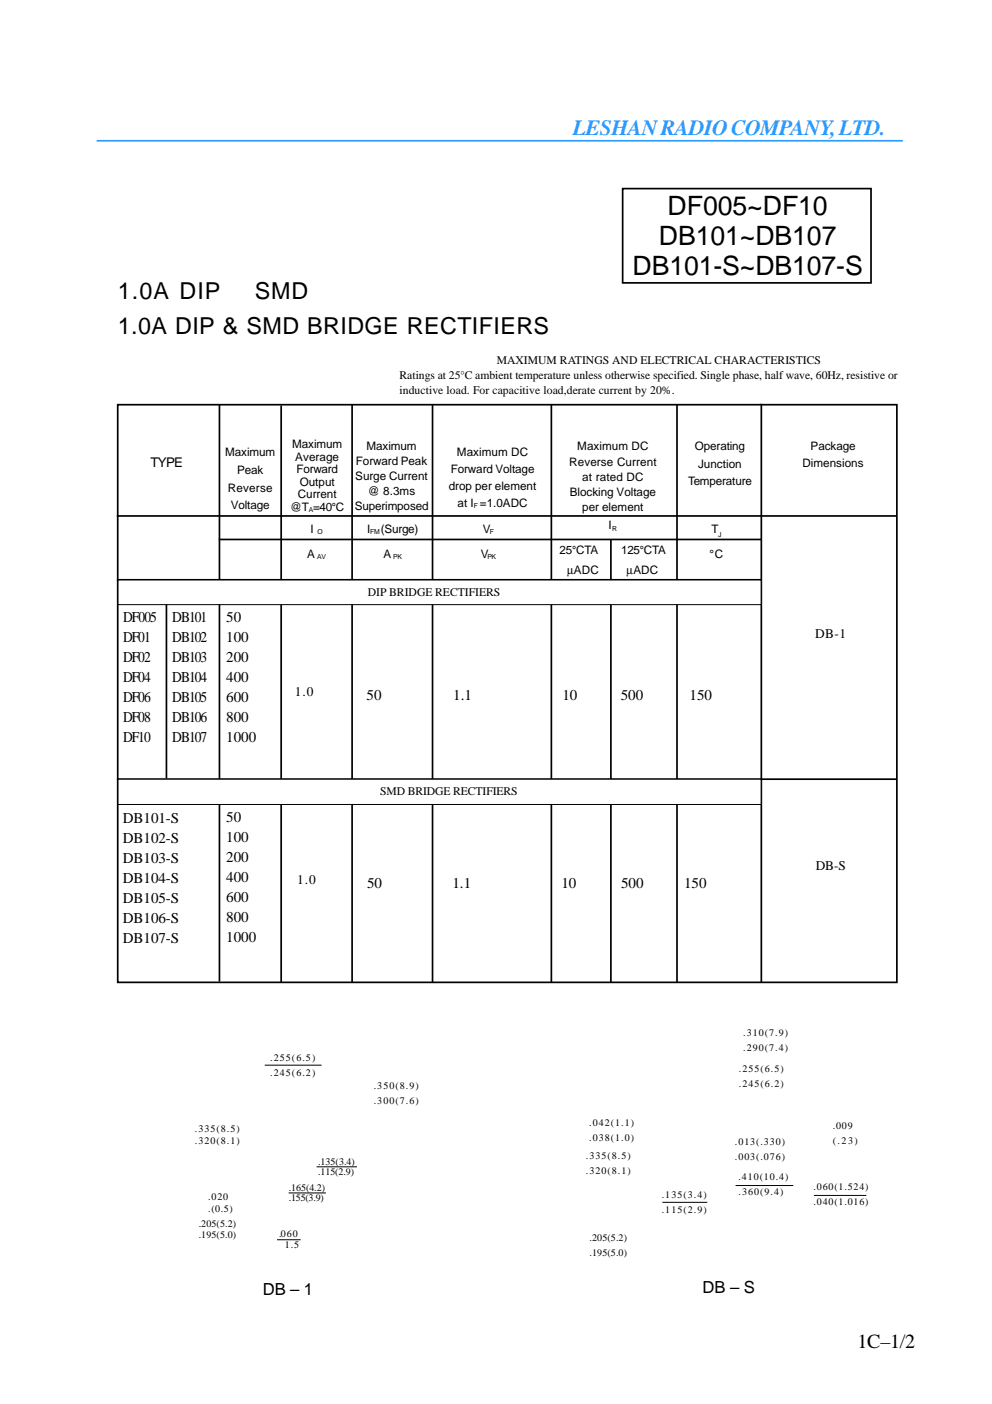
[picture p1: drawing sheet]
<svg xmlns="http://www.w3.org/2000/svg" width="210mm" height="297mm" viewBox="0 0 210 297" stroke-linecap="round" stroke-linejoin="round" font-family="sans-serif">
<defs><g id="words">
<g font-size="5.6">
<text x="141.3" y="45.5">DF005~DF10</text>
<text x="139.4" y="51.9">DB101~DB107</text>
<text x="133.9" y="58.2">DB101-S~DB107-S</text>
</g>
<g font-size="4.9">
<text x="24.9" y="63.3">1.0A DIP</text>
<text x="53.9" y="63.3">SMD</text>
<text x="24.9" y="70.8">1.0A DIP &amp; SMD BRIDGE RECTIFIERS</text>
</g>
<text font-size="4.6" fill="#2b9bff" x="121.2" y="28.7">LESHAN RADIO COMPANY, LTD.</text>
<text font-size="4.2" x="181.4" y="285.2">1C–1/2</text>
<g font-size="3.5">
<text x="55.6" y="274">DB – 1</text>
<text x="148.6" y="273.6">DB – S</text>
</g>
<g font-size="3.2">
<text x="26.1" y="131.5">DF005</text>
<text x="36.5" y="131.5">DB101</text>
<text x="47.9" y="131.5">50</text>
<text x="26.1" y="135.8">DF01</text>
<text x="36.5" y="135.8">DB102</text>
<text x="47.9" y="135.8">100</text>
<text x="26.1" y="140">DF02</text>
<text x="36.5" y="140">DB103</text>
<text x="47.9" y="140">200</text>
<text x="26.1" y="144.2">DF04</text>
<text x="26.1" y="148.5">DF06</text>
<text x="36.5" y="144.2">DB104</text>
<text x="36.5" y="148.5">DB105</text>
<text x="47.9" y="144.2">400</text>
<text x="47.9" y="148.5">600</text>
<text x="77.6" y="148.1">50</text>
<text x="95.9" y="148.1">1.1</text>
<text x="119" y="148.1">10</text>
<text x="131.3" y="148.1">500</text>
<text x="145.9" y="148.1">150</text>
<text x="26.1" y="152.7">DF08</text>
<text x="36.5" y="152.7">DB106</text>
<text x="47.9" y="152.7">800</text>
<text x="26.1" y="156.9">DF10</text>
<text x="36.5" y="156.9">DB107</text>
<text x="47.9" y="156.9">1000</text>
<text x="47.9" y="173.9">50</text>
<text x="26" y="174">DB101-S</text>
<text x="26" y="178.3">DB102-S</text>
<text x="47.9" y="178.1">100</text>
<text x="26" y="182.5">DB103-S</text>
<text x="47.9" y="182.3">200</text>
<text x="26" y="186.7">DB104-S</text>
<text x="26" y="191">DB105-S</text>
<text x="47.9" y="186.6">400</text>
<text x="47.9" y="190.8">600</text>
<text x="77.7" y="187.8">50</text>
<text x="95.7" y="187.8">1.1</text>
<text x="118.8" y="187.8">10</text>
<text x="131.4" y="187.8">500</text>
<text x="144.8" y="187.8">150</text>
<text x="26" y="195.2">DB106-S</text>
<text x="47.9" y="195">800</text>
<text x="26" y="199.4">DB107-S</text>
<text x="47.9" y="199.3">1000</text>
</g>
<g font-size="2.8">
<text x="31.9" y="98.8">TYPE</text>
<text x="172.5" y="134.9">DB-1</text>
<text x="62.4" y="147.3">1.0</text>
<text x="172.6" y="184.1">DB-S</text>
<text x="62.9" y="187">1.0</text>
</g>
<g font-size="2.5">
<text x="105.1" y="76.9">MAXIMUM RATINGS AND ELECTRICAL CHARACTERISTICS</text>
<text x="84.5" y="80.1">Ratings at 25°C ambient temperature unless otherwise specified. Single phase, half wave, 60Hz, resistive or</text>
<text x="84.5" y="83.3">inductive load. For capacitive load,derate current by 20%.</text>
<text x="61.8" y="94.8">Maximum</text>
<text x="77.6" y="95.2">Maximum</text>
<text x="122.2" y="95.3">Maximum DC</text>
<text x="147.1" y="95.3">Operating</text>
<text x="171.5" y="95.1">Package</text>
<text x="47.7" y="96.6">Maximum</text>
<text x="50.2" y="100.3">Peak</text>
<text x="62.5" y="97.5">Average</text>
<text x="62.8" y="100.1">Forward</text>
<text x="75.2" y="101.6">Surge Current</text>
<text x="75.3" y="98.4">Forward Peak</text>
<text x="95.4" y="100">Forward Voltage</text>
<text x="96.7" y="96.4">Maximum DC</text>
<text x="120.4" y="98.5">Reverse Current</text>
<text x="123.2" y="101.7">at rated DC</text>
<text x="147.7" y="99">Junction</text>
<text x="169.8" y="98.8">Dimensions</text>
<text x="48.2" y="104">Reverse</text>
<text x="48.8" y="107.7">Voltage</text>
<text x="63" y="105.4">Current</text>
<text x="63.4" y="102.8">Output</text>
<text x="75.1" y="107.9">Superimposed</text>
<text x="77.8" y="104.7">@ 8.3ms</text>
<text x="95" y="103.7">drop per element</text>
<text x="96.8" y="107.3">at I =1.0ADC</text>
<text x="120.6" y="104.9">Blocking Voltage</text>
<text x="145.6" y="102.7">Temperature</text>
<text x="61.4" y="108.1">@T =40°C</text>
<text x="65.7" y="112.7">I</text>
<text x="77.7" y="112.8">I</text>
<text x="80.6" y="112.8">(Surge)</text>
<text x="102.2" y="112.7">V</text>
<text x="123.2" y="108.1">per element</text>
<text x="128.7" y="112">I</text>
<text x="150.5" y="112.7">T</text>
<text x="65" y="118">A</text>
<text x="81.1" y="118.1">A</text>
<text x="101.8" y="118">V</text>
<text x="118.4" y="117.3">25°CTA</text>
<text x="131.4" y="117.3">125°CTA</text>
<text x="150.1" y="118">°C</text>
<text x="120" y="121.4">µADC</text>
<text x="132.6" y="121.4">µADC</text>
<text x="77.8" y="126.2">DIP BRIDGE RECTIFIERS</text>
<text x="80.5" y="168.3">SMD BRIDGE RECTIFIERS</text>
</g>
<g font-size="2.1">
<text x="157.3" y="219.2">.310(7.9)</text>
<text x="57.2" y="224.4">.255(6.5)</text>
<text x="57.2" y="227.6">.245(6.2)</text>
<text x="156.3" y="226.9">.255(6.5)</text>
<text x="157.3" y="222.3">.290(7.4)</text>
<text x="79.1" y="230.4">.350(8.9)</text>
<text x="79.1" y="233.6">.300(7.6)</text>
<text x="156.3" y="230.1">.245(6.2)</text>
<text x="41.2" y="239.5">.335(8.5)</text>
<text x="124.7" y="238.1">.042(1.1)</text>
<text x="176.2" y="238.8">.009</text>
<text x="41.2" y="241.9">.320(8.1)</text>
<text x="124" y="245.3">.335(8.5)</text>
<text x="124.7" y="241.3">.038(1.0)</text>
<text x="155.5" y="242.2">.013(.330)</text>
<text x="155.5" y="245.4">.003(.076)</text>
<text x="176.2" y="241.9">(.23)</text>
<text x="67.3" y="246.6">.135(3.4)</text>
<text x="67.3" y="248.5">.115(2.9)</text>
<text x="124" y="248.5">.320(8.1)</text>
<text x="156.3" y="249.7">.410(10.4)</text>
<text x="172.2" y="251.8">.060(1.524)</text>
<text x="44.1" y="254">.020</text>
<text x="44.1" y="256.4">.(0.5)</text>
<text x="61.1" y="252">.165(4.2)</text>
<text x="61.1" y="254.2">.155(3.9)</text>
<text x="140" y="253.4">.135(3.4)</text>
<text x="140" y="256.5">.115(2.9)</text>
<text x="156.3" y="252.9">.360(9.4)</text>
<text x="172.2" y="254.9">.040(1.016)</text>
<text x="42" y="259.5">.205(5.2)</text>
<text x="42" y="262">.195(5.0)</text>
<text x="59" y="261.6">.060</text>
<text x="124.7" y="262.5">.205(5.2)</text>
<text x="60.3" y="264.1">1.5</text>
<text x="124.7" y="265.7">.195(5.0)</text>
</g>
<g font-size="1.4">
<text x="100.3" y="107.6">F</text>
<text x="65.3" y="108.3">A</text>
<text x="67.2" y="113">O</text>
<text x="78.3" y="113">FM</text>
<text x="103.7" y="113">F</text>
<text x="129.5" y="112.2">R</text>
<text x="151.9" y="113.6">J</text>
<text x="67.1" y="118.3">AV</text>
<text x="83.2" y="118.3">PK</text>
<text x="103.2" y="118.3">PK</text>
</g>
</g></defs>
<path d="M20.5 29.8h170.5" fill="none" stroke="#2b9bff" stroke-width=".36"/>
<g fill="none" stroke="#000" stroke-width=".36">
<path d="M131.7 39.9h52.6v19.9h-52.6zM24.9 85.6h164.9v122.2h-164.9zM46.4 85.7v122M59.5 85.8v122M74.5 85.7v122.1M91.5 85.7v122.1M116.7 85.5v122.3M143.3 85.7v122.1M161.1 85.4v122.4M24.7 109.2h165.1M46.3 114.1h114.8M129.3 114.2v93.6"/>
<path d="M24.7 122.7h136.4M35.2 122.5v42.2M24.7 164.8h165.1"/>
</g>
<path d="M56 225.4h12M61.1 252.4h7.9M67 246.9h8.5M140.2 254.4h9.5M155.6 250.8h12.3M172.2 252.9h11.1M58.6 262.3h5" fill="none" stroke="#000" stroke-width=".21"/>
<g fill="#fff" stroke="#000" stroke-width=".21">
<path d="M25 122.7h136v5.2h-136z" fill-rule="evenodd"/>
<path d="M25 164.8h136v5.4h-136z" fill-rule="evenodd"/>
</g>
<use href="#words"/>
</svg>
